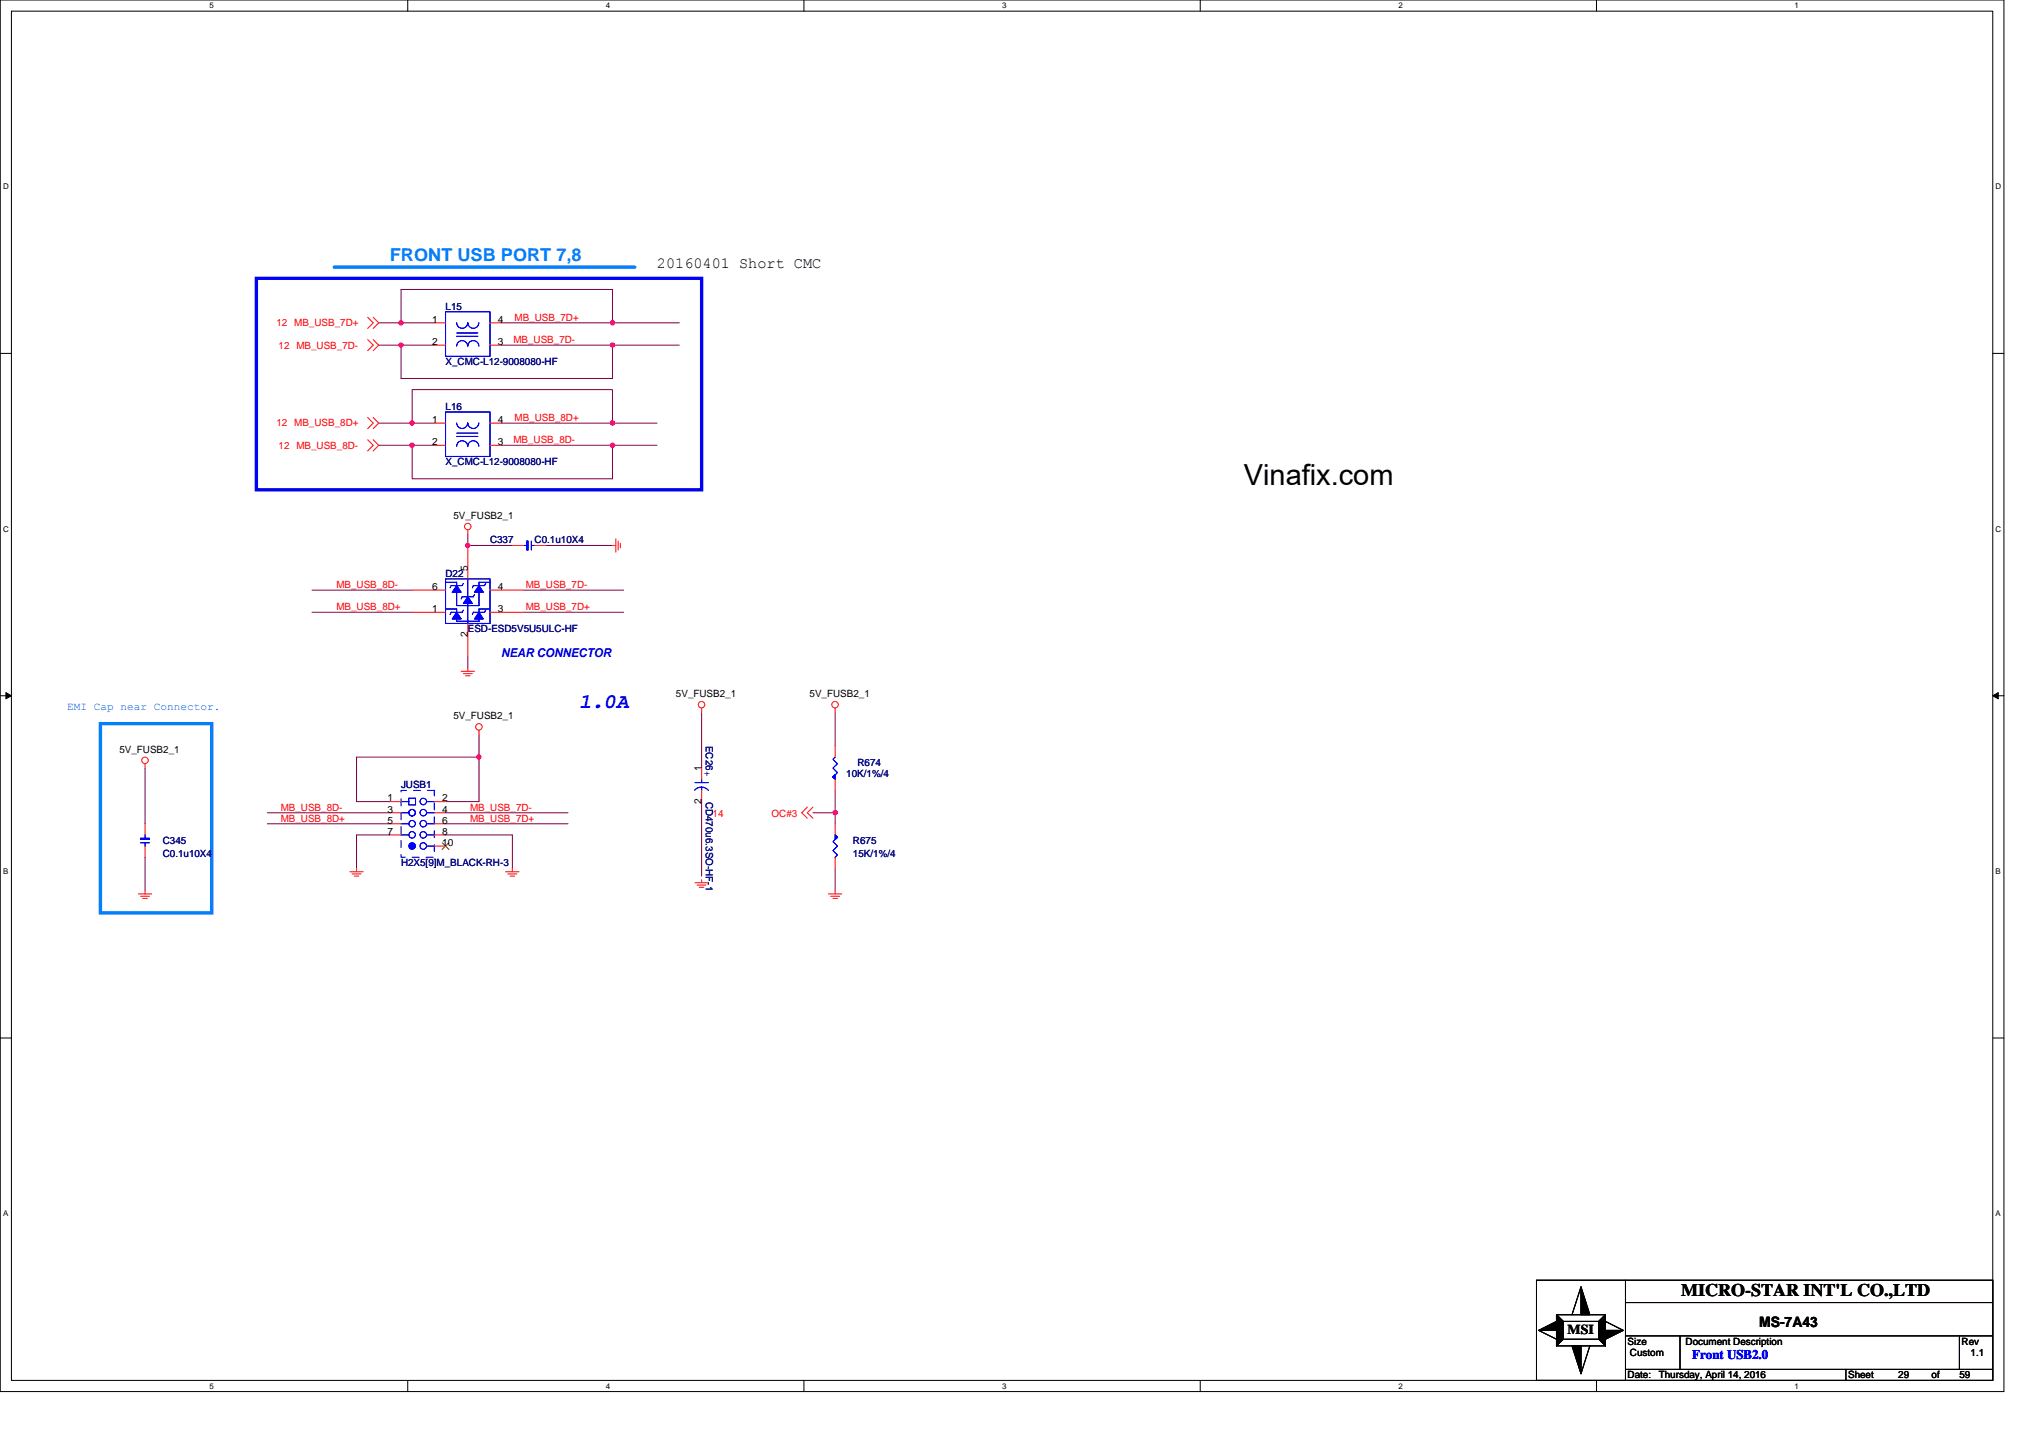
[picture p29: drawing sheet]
<svg xmlns="http://www.w3.org/2000/svg" width="297mm" height="210mm" viewBox="0 0 297 210" stroke-linecap="round" stroke-linejoin="round" font-family="sans-serif">
<defs><g id="words">
<text font-size="4.2" x="181.6" y="70.9">Vinafix.com</text>
<text font-size="3.1" fill="#00f" x="84.6" y="103.4">1.0A</text>
<text font-size="2.6" fill="#0080ff" x="56.9" y="38.2">FRONT USB PORT 7,8</text>
<text font-size="2.6" x="245.5" y="189.3">MICRO-STAR INT'L CO.,LTD</text>
<text font-size="2.3" x="95.9" y="39.2">20160401 Short CMC</text>
<text font-size="2.1" x="256.9" y="193.8">MS-7A43</text>
<text font-size="2" x="228.9" y="194.8">MSI</text>
<text font-size="1.9" fill="#00f" x="247.1" y="198.5">Front USB2.0</text>
<text font-size="1.8" fill="#00f" x="73.2" y="95.9">NEAR CONNECTOR</text>
<text font-size="1.6" fill="#0080ff" x="9.8" y="103.7">EMI Cap near Connector.</text>
<g font-size="1.5" fill="#f00">
<text x="40.4" y="47.6">12 MB_USB_7D+</text>
<text x="75.1" y="46.8">MB_USB_7D+</text>
<text x="40.7" y="50.9">12 MB_USB_7D-</text>
<text x="75" y="50.1">MB_USB_7D-</text>
<text x="40.4" y="62.3">12 MB_USB_8D+</text>
<text x="40.7" y="65.5">12 MB_USB_8D-</text>
<text x="75" y="64.7">MB_USB_8D-</text>
<text x="75.1" y="61.5">MB_USB_8D+</text>
<text x="49.1" y="89.1">MB_USB_8D+</text>
<text x="49.1" y="85.9">MB_USB_8D-</text>
<text x="76.8" y="89.1">MB_USB_7D+</text>
<text x="76.8" y="85.9">MB_USB_7D-</text>
<text x="41" y="120">MB_USB_8D+</text>
<text x="41" y="118.4">MB_USB_8D-</text>
<text x="68.6" y="118.4">MB_USB_7D-</text>
<text x="68.6" y="120">MB_USB_7D+</text>
<text x="104.1" y="119.3">14</text>
<text x="112.7" y="119.3">OC#3</text>
</g>
<g font-size="1.5">
<text x="63.1" y="47.1">1</text>
<text x="72.7" y="47.1">4</text>
<text x="63.1" y="50.4">2</text>
<text x="72.7" y="50.4">3</text>
<text x="63.1" y="61.8">1</text>
<text x="63.1" y="65">2</text>
<text x="72.7" y="61.8">4</text>
<text x="72.7" y="65">3</text>
<text x="66.2" y="75.8">5V_FUSB2_1</text>
<text x="68.3" y="83.4" transform="rotate(-90 68.3 83.4)">5</text>
<text x="63.1" y="86.1">6</text>
<text x="63.1" y="89.4">1</text>
<text x="72.7" y="89.4">3</text>
<text x="72.7" y="86.1">4</text>
<text x="68.3" y="93" transform="rotate(-90 68.3 93)">2</text>
<text x="98.7" y="101.8">5V_FUSB2_1</text>
<text x="118.2" y="101.8">5V_FUSB2_1</text>
<text x="66.2" y="105">5V_FUSB2_1</text>
<text x="17.4" y="109.9">5V_FUSB2_1</text>
<text x="102.4" y="112.6" transform="rotate(-90 102.4 112.6)">1</text>
<text x="56.6" y="117">1</text>
<text x="56.6" y="118.7">3</text>
<text x="64.6" y="117">2</text>
<text x="64.6" y="118.7">4</text>
<text x="102.4" y="117.4" transform="rotate(-90 102.4 117.4)">2</text>
<text x="56.6" y="121.9">7</text>
<text x="56.6" y="120.3">5</text>
<text x="64.6" y="120.3">6</text>
<text x="64.6" y="121.9">8</text>
<text x="64.6" y="123.5">10</text>
<text x="237.7" y="196.4">Size</text>
<text x="246.2" y="196.4">Document Description</text>
<text x="286.5" y="196.4">Rev</text>
<text x="237.7" y="201.3">Date:</text>
<text x="238" y="198">Custom</text>
<text x="242.2" y="201.3">Thursday, April 14, 2016</text>
<text x="269.9" y="201.3">Sheet</text>
<text x="277.2" y="201.3">29</text>
<text x="282.1" y="201.3">of</text>
<text x="286.1" y="201.3">59</text>
<text x="287.8" y="198">1.1</text>
</g>
<g font-size="1.5" fill="#000080">
<text x="65.1" y="45.2">L15</text>
<text x="65.1" y="53.3">X_CMC-L12-9008080-HF</text>
<text x="65.1" y="59.8">L16</text>
<text x="65.1" y="68">X_CMC-L12-9008080-HF</text>
<text x="71.6" y="79.4">C337</text>
<text x="78.1" y="79.4">C0.1u10X4</text>
<text x="65.1" y="84.2">D22</text>
<text x="68.3" y="92.3">ESD-ESD5V5U5ULC-HF</text>
<text x="103.1" y="108.9" transform="rotate(90 103.1 108.9)">EC26+</text>
<text x="123.6" y="113.5">10K/1%/4</text>
<text x="125.2" y="111.9">R674</text>
<text x="58.6" y="115.1">JUSB1</text>
<text x="103.1" y="117.1" transform="rotate(90 103.1 117.1)">CD470u6.3SO-HF-1</text>
<text x="23.8" y="123.2">C345</text>
<text x="23.8" y="125.2">C0.1u10X4</text>
<text x="124.6" y="123.2">R675</text>
<text x="124.6" y="125.2">15K/1%/4</text>
<text x="58.6" y="126.5">H2X5[9]M_BLACK-RH-3</text>
</g>
<g font-size="1.2">
<text x="30.6" y="1.2">5</text>
<text x="88.5" y="1.2">4</text>
<text x="146.3" y="1.2">3</text>
<text x="204.2" y="1.2">2</text>
<text x="262.1" y="1.2">1</text>
<text x=".5" y="27.6">D</text>
<text x="291.4" y="27.6">D</text>
<text x=".5" y="77.6">C</text>
<text x="291.4" y="77.6">C</text>
<text x=".5" y="127.6">B</text>
<text x="291.4" y="127.6">B</text>
<text x=".5" y="177.6">A</text>
<text x="291.4" y="177.6">A</text>
<text x="30.6" y="202.8">5</text>
<text x="88.5" y="202.8">4</text>
<text x="146.3" y="202.8">3</text>
<text x="204.2" y="202.8">2</text>
<text x="262.1" y="202.8">1</text>
</g>
</g></defs>
<path d="M0 0h292.6v203.2h-292.6zM1.7 1.6h289.3v200h-289.3z" fill="none" stroke="#000" stroke-width=".15"/>
<g fill="#fff">
<path d="M30.6 .2h.6v1.3h-.6z"/>
<path d="M30.6 201.8h.6v1.3h-.6z"/>
</g>
<path d="M59.5 0v1.6M59.5 201.6v1.6" fill="none" stroke="#000" stroke-width=".15"/>
<g fill="#fff">
<path d="M88.5 .2h.6v1.3h-.6z"/>
<path d="M88.5 201.8h.6v1.3h-.6z"/>
</g>
<path d="M117.4 0v1.6M117.4 201.6v1.6" fill="none" stroke="#000" stroke-width=".15"/>
<g fill="#fff">
<path d="M146.3 .2h.7v1.3h-.7z"/>
<path d="M146.3 201.8h.7v1.3h-.7z"/>
</g>
<path d="M175.3 0v1.6M175.3 201.6v1.6" fill="none" stroke="#000" stroke-width=".15"/>
<g fill="#fff">
<path d="M204.2 .2h.6v1.3h-.6z"/>
<path d="M204.2 201.8h.6v1.3h-.6z"/>
</g>
<path d="M233.1 0v1.6M233.1 201.6v1.6" fill="none" stroke="#000" stroke-width=".15"/>
<g fill="#fff">
<path d="M262.1 .2h.6v1.3h-.6z"/>
<path d="M262.1 201.8h.6v1.3h-.6z"/>
<path d="M.5 26.6h.8v1.3h-.8z"/>
<path d="M291.4 26.6h.9v1.3h-.9z"/>
<path d="M.5 76.6h.8v1.3h-.8z"/>
<path d="M291.4 76.6h.9v1.3h-.9z"/>
</g>
<path d="M0 51.6h1.7M291 51.6h1.6" fill="none" stroke="#000" stroke-width=".15"/>
<g fill="#fff">
<path d="M.5 126.6h.7v1.3h-.7z"/>
<path d="M291.4 126.6h.8v1.3h-.8z"/>
</g>
<path d="M0 101.6h1.7M291 101.6h1.6" fill="none" stroke="#000" stroke-width=".15"/>
<path d="M.9 101.1l.8 .5-.8 .4zM291 101.6l.8-.5v.9z" fill="#000" stroke="#000" stroke-width=".15"/>
<g fill="#fff">
<path d="M.5 176.6h.7v1.2h-.7z"/>
<path d="M291.4 176.6h.8v1.2h-.8z"/>
</g>
<g fill="none" stroke="#000" stroke-width=".15">
<path d="M0 151.6h1.7M291 151.6h1.6M224.4 186.9h66.6v14.7h-66.6zM224.7 194.3l2.6 1.3M227.3 192h7.2v4.5h-7.2zM227.3 192l1 1M228.3 193h5.2v2.6h-5.2zM228.3 195.6l-1 .9M230.9 187.9l-1.3 4.1M232.2 196.5l-1.3 4.1M233.5 195.6l1 .9M234.5 192l-1 1"/>
<path d="M234.5 193l2.6 1.3M237.4 200h53.6M237.4 190.2h53.6M237.4 195.1h53.6M237.4 186.9v14.7M245.3 195.1v4.9M269.6 200v1.6M286.1 195.1v4.9"/>
</g>
<g fill="none" stroke="#800040" stroke-width=".15">
<path d="M55.3 47.1h3.3M55.3 50.4h3.3M58.6 47.1h4.8M58.6 50.4h4.8M58.6 47.1v-4.8h30.8v4.8M58.6 50.4v4.9h30.8v-4.9h-16.2M73.2 47.1h16.2M89.4 47.1h9.8M89.4 50.4h9.8M55.3 61.8h4.9M55.3 65h4.9v4.9h29.2v-4.9M60.2 65h3.2"/>
<path d="M60.2 61.8h3.2M60.2 61.8v-4.9h29.2v4.9h-16.2M68.3 78v1.7h6.5M73.2 65h16.2M79.7 79.7h9.7M89.4 61.8h6.5M89.4 65h6.5M45.6 89.4h14.6M45.6 86.2h14.6M68.3 95.9v1.6M76.5 89.4h14.6M76.5 86.2h14.6"/>
<path d="M21.2 112.2v8.1M39 118.7h17.9M56.9 117.1h-4.8v-6.5h17.9v6.5h-4.9M65.1 118.7h17.8M70 107.3v3.3M102.5 104v8.2M102.5 117.1v10.9M118.7 118.7h3.3M122 104v4.9M122 118.7v1.6M122 115.4v3.3M21.2 125.2v4.8"/>
<path d="M39 120.3h17.9M56.9 121.9h-4.8v4.9M65.1 120.3h17.8M65.1 121.9h9.7v4.9M122 126.8v3.2"/>
</g>
<g fill="#f0f" stroke="#f0f" stroke-width=".15">
<circle cx="122" cy="118.7" r=".32"/>
<circle cx="69.9" cy="110.5" r=".32"/>
<circle cx="68.3" cy="79.6" r=".32"/>
<circle cx="58.5" cy="47.1" r=".32"/>
<circle cx="60.2" cy="65" r=".32"/>
<circle cx="60.2" cy="61.8" r=".32"/>
<circle cx="89.4" cy="47.1" r=".32"/>
<circle cx="89.5" cy="50.4" r=".31"/>
<circle cx="89.4" cy="61.8" r=".32"/>
<circle cx="89.4" cy="65" r=".32"/>
<circle cx="58.6" cy="50.4" r=".31"/>
</g>
<g fill="none" stroke="#f00" stroke-width=".15">
<path d="M53.7 46.3l.8 .8-.8 .9M53.7 49.6l.8 .8-.8 .8M54.5 46.3l.8 .8-.8 .9M54.5 49.6l.8 .8-.8 .8M63.4 47.1h1.7M63.4 50.4h1.7M71.6 47.1h1.6M71.6 50.4h1.6M53.7 64.2l.8 .8-.8 .8M53.7 61l.8 .8-.8 .8M54.5 64.2l.8 .8-.8 .8M54.5 61l.8 .8-.8 .8"/>
<path d="M63.4 61.8h1.7M63.4 65h1.7M68.3 77.4v.6M68.3 79.7v4.8M71.6 61.8h1.6M71.6 65h1.6M74.8 79.7h1.7M78.1 79.7h1.6M89.4 79.7h.5M89.9 78.7v1.9M90.3 79v1.3M90.6 79.3v.7"/>
<path d="M60.2 86.2h4.9M60.2 89.4h4.9M67.3 98h2M67.7 98.4h1.3M68 98.7h.6M68.3 97.5v.5M68.3 91v4.9M71.6 86.2h4.9M71.6 89.4h4.9M21.2 111.5v.7M56.9 117.1h1.7M56.9 118.7h1.7"/>
<path d="M63.4 117.1h1.7M63.4 118.7h1.7M70 106.6v.7M102.5 103.4v.6M102.5 112.2v1.6M102.5 115.4v1.7M117.9 117.9l-.8 .8 .8 .8M118.7 117.9l-.8 .8 .8 .8M122 103.4v.6M122 108.9v1.7M122 113.8v1.6M20.2 130.5h2"/>
<path d="M20.5 130.9h1.3M20.8 131.2h.7M21.2 130v.5M21.2 120.3v1.6M21.2 123.5v1.7M51.1 127.3h1.9M51.4 127.6h1.3M51.7 127.9h.7M52.1 126.8v.5M56.9 120.3h1.7M56.9 121.9h1.7M63.4 120.3h1.7"/>
<path d="M63.4 121.9h1.7M63.4 123.5h1.7M73.8 127.3h2M74.2 127.6h1.3M74.5 127.9h.6M74.8 126.8v.5M101.5 128.9h1.9M101.8 129.2h1.3M102.1 129.6h.7M102.5 128.4v.5M121 130.5h1.9M121.3 130.9h1.3"/>
<path d="M121.6 131.2h.7M122 130v.5M122 120.3v1.6M122 125.2v1.6"/>
<circle cx="68.3" cy="76.9" r=".48"/>
<circle cx="21.2" cy="111" r=".48"/>
<circle cx="69.9" cy="106.1" r=".48"/>
<circle cx="102.5" cy="102.9" r=".48"/>
<circle cx="121.9" cy="102.9" r=".48"/>
</g>
<g fill="#000" stroke="#000" stroke-width=".15">
<path d="M224.7 194.3l2.6-1.3v1.3zM230.9 187.9l1.3 4.1h-1.3zM234.5 194.3h2.6l-2.6 1.3zM229.6 196.5h1.3v4.1z"/>
<path d="M227.3 192l1 1v2.6l-1 .9z" fill-rule="evenodd"/>
<path d="M227.3 192l1 1v2.6l-1 .9z" fill-rule="evenodd"/>
<path d="M227.3 192l1 1v2.6l-1 .9z" fill-rule="evenodd"/>
<path d="M233.5 193l1-1v4.5l-1-.9z" fill-rule="evenodd"/>
<path d="M233.5 193l1-1v4.5l-1-.9z" fill-rule="evenodd"/>
<path d="M233.5 193l1-1v4.5l-1-.9z" fill-rule="evenodd"/>
</g>
<path d="M48.8 39h43.9M14.7 105.7h16.2v27.6h-16.2z" fill="none" stroke="#0080ff" stroke-width=".49"/>
<path d="M37.4 40.6h65.1v30.9h-65.1z" fill="none" stroke="#00f" stroke-width=".49"/>
<g fill="none" stroke="#00f" stroke-width=".15">
<path d="M65.1 45.5h6.5v6.5h-6.5zM66.7 47.1a.81 .81 0 0 0 .8 .8 .81 .81 0 0 0 .8-.8 .8 .8 0 0 0 .8 .8 .8 .8 0 0 0 .8-.8M66.7 48.6h3.1M66.7 49.1h3.1M66.7 50.5a.8 .8 0 0 1 .8-.8 .8 .8 0 0 1 .8 .8 .81 .81 0 0 1 .8-.8 .81 .81 0 0 1 .8 .8M65.1 60.2h6.5v6.5h-6.5zM66.7 61.8a.81 .81 0 0 0 .8 .8 .81 .81 0 0 0 .8-.8 .8 .8 0 0 0 .8 .8 .8 .8 0 0 0 .8-.8M66.7 63.2h3.1M66.7 63.7h3.1M66.7 65.2a.8 .8 0 0 1 .8-.8 .8 .8 0 0 1 .8 .8 .81 .81 0 0 1 .8-.8 .81 .81 0 0 1 .8 .8M76.5 79.7h.4M76.9 79h.2v1.3h-.2z"/>
<path d="M77.6 79v1.3M77.6 79.7h.5M65.1 84.5h6.5v6.5h-6.5zM65.1 85h1.6v.5M65.1 88.9h1.6v.7M66.7 87.8h.1M66.7 90.4v.3h3.3v-.3M66.7 86.5v1.9h3.3v-1.9M67.7 89.1l-.2 .3h-1.6l-.2 .3M67.7 85.2l-.2 .3h-1.6l-.2 .3M68.3 84.5v3M68.3 88.1v2.9"/>
<path d="M69.3 86.8l-.2 .3h-1.6l-.2 .4M70.9 89.1l-.1 .3h-1.7l-.1 .3M70.9 85.2l-.1 .3h-1.7l-.1 .3M71.6 88.9h-1.6v.7M71.6 85h-1.6v.5M58.6 117.1h1.1M58.6 118.7h1.1M59.7 116.6h1v.9h-1zM62.3 117.1h1.1M62.3 118.7h1.1M101.4 115.4a1.29 1.29 0 0 1 1.1-.5h-.1a1.31 1.31 0 0 1 1 .5M101.5 114.3h1.9"/>
<path d="M102.5 114.9v.5M102.5 113.8v.5M122 110.6l-.4 .3 .7 .6-.7 .7 .7 .6-.7 .7 .4 .3M20.5 122.4h1.3v.2h-1.3zM20.5 123.1h1.3M21.2 121.9v.5M21.2 123.1v.4M58.6 120.3h1.1M58.6 121.9h1.1M62.3 120.3h1.1M62.3 121.9h1.1M62.3 123.5h1.1"/>
<path d="M122 121.9l.3 .4-.7 .6 .7 .6-.7 .7 .7 .6-.3 .4"/>
<circle cx="60.2" cy="118.7" r=".48"/>
<circle cx="61.8" cy="117" r=".48"/>
<circle cx="61.8" cy="118.7" r=".48"/>
<circle cx="60.2" cy="121.9" r=".48"/>
<circle cx="60.2" cy="120.3" r=".48"/>
<circle cx="61.8" cy="121.9" r=".48"/>
<circle cx="61.8" cy="123.5" r=".48"/>
<circle cx="61.8" cy="120.3" r=".48"/>
</g>
<g fill="#00f" stroke="#00f" stroke-width=".15">
<path d="M68.3 87.1l.7 1h-1.3z"/>
<path d="M70 85.5l.6 1h-1.3z"/>
<path d="M66.7 89.4l.6 1h-1.3z"/>
<path d="M66.7 85.5l.6 1h-1.3z"/>
<path d="M70 89.4l.6 1h-1.3z"/>
<path d="M122 113.1v.7l-.4-.3z" fill-rule="evenodd"/>
<path d="M122 113.1v.7l-.4-.3z" fill-rule="evenodd"/>
<path d="M122 121.9l.3 .4-.3 .3 .3-.3-.3 .3z" fill-rule="evenodd"/>
<path d="M122 121.9l.3 .4-.3 .3 .3-.3-.3 .3z" fill-rule="evenodd"/>
<circle cx="60.2" cy="123.5" r=".48"/>
</g>
<path d="M58.6 115.4h4.8v9.8h-4.8z" fill="none" stroke="#fff" stroke-width=".15" stroke-dasharray="1 1 1 1 1 1 1 1"/>
<path d="M58.6 115.4h4.8v9.8h-4.8z" fill="none" stroke="#00f" stroke-width=".15" stroke-dasharray="1 1 1 1 1 1 1 1"/>
<path d="M64.6 123.1l1 1M65.5 123.1l-.9 1" fill="none" stroke="#804000" stroke-width=".15"/>
<use href="#words"/>
</svg>
